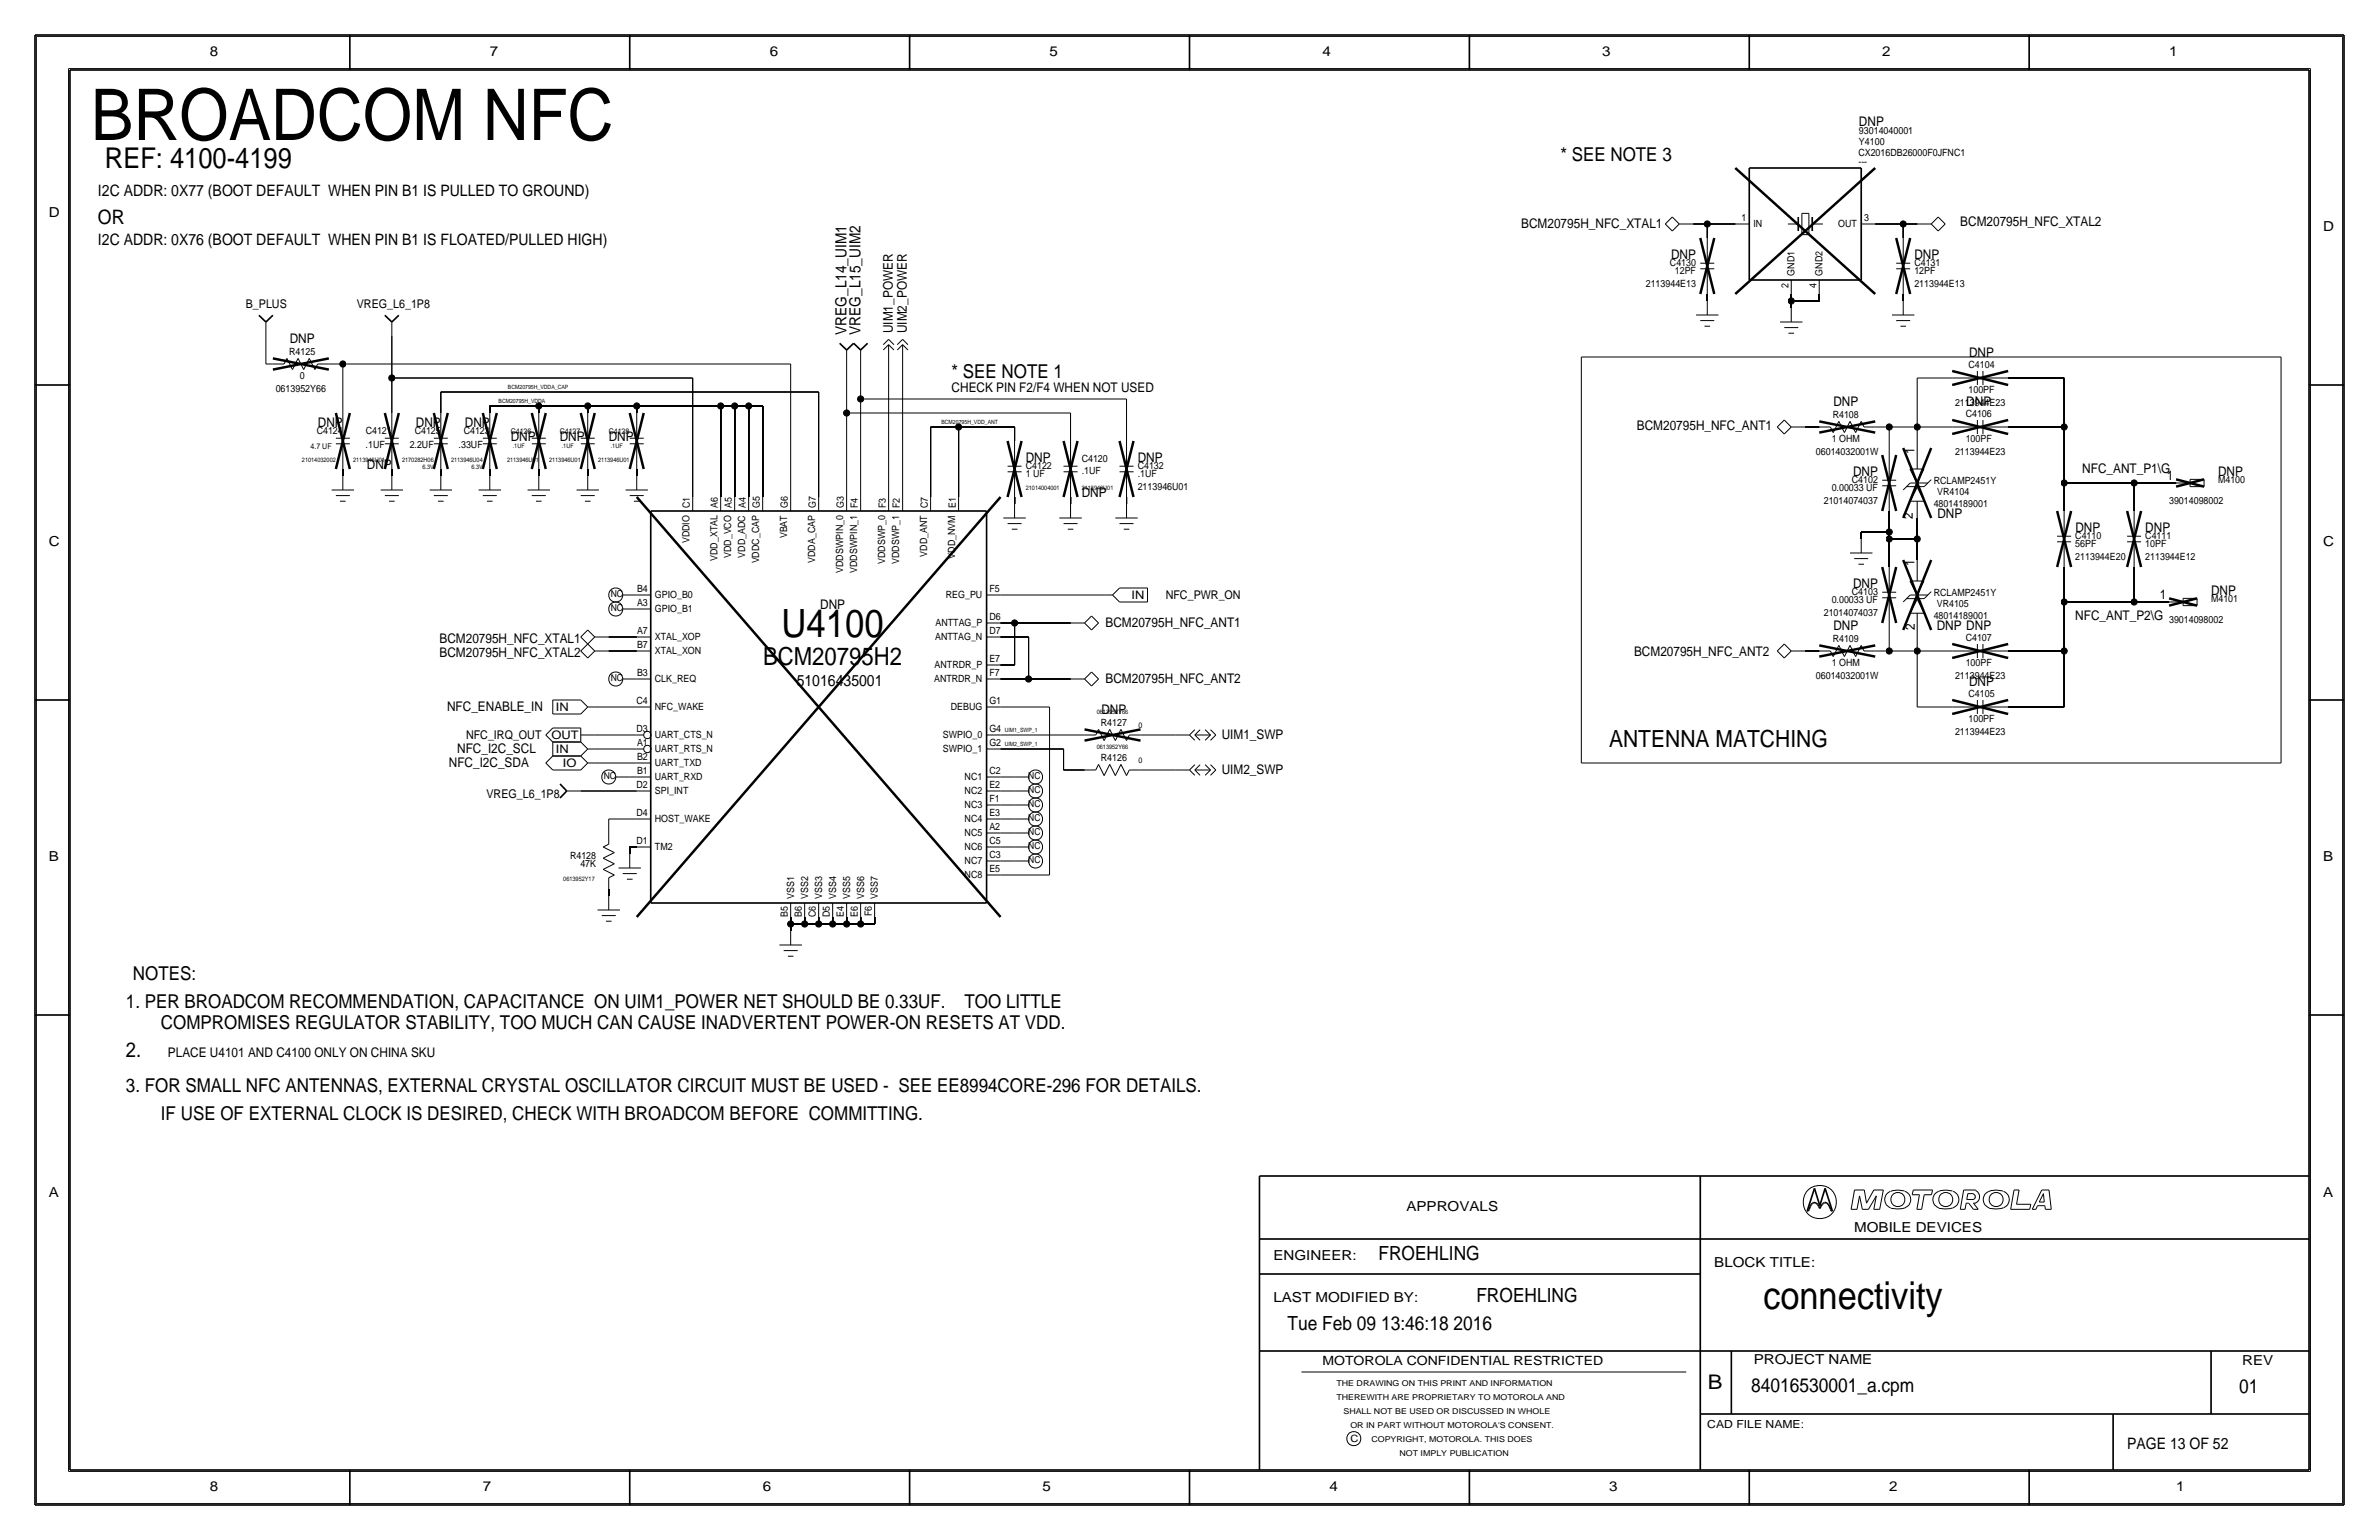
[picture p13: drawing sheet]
<svg xmlns="http://www.w3.org/2000/svg" width="432mm" height="279mm" viewBox="0 0 432 279" stroke-linecap="round" stroke-linejoin="round" font-family="sans-serif">
<defs><g id="words">
<text font-size="12.9" x="16.5" y="25.4">BROADCOM NFC</text>
<text font-size="7.1" x="141.8" y="115.6">U4100</text>
<text font-size="7" x="320" y="237.5">connectivity</text>
<text font-size="5.2" x="19" y="30.5">REF: 4100-4199</text>
<text font-size="4.5" x="138.5" y="120.7">BCM20795H2</text>
<text font-size="4.3" x="292" y="135.6">ANTENNA MATCHING</text>
<text font-size="3.8" x="22.9" y="191.8">2.</text>
<text font-size="3.7" x="310" y="252.1">B</text>
<text font-size="3.6" x="17.8" y="40.6">OR</text>
<g font-size="3.5">
<text x="283.2" y="29.2">* SEE NOTE 3</text>
<text x="172.7" y="68.6">* SEE NOTE 1</text>
<text x="24.1" y="177.8">NOTES:</text>
<text x="22.9" y="182.9">1. PER BROADCOM RECOMMENDATION, CAPACITANCE ON UIM1_POWER NET SHOULD BE 0.33UF.</text>
<text x="175.1" y="182.9">TOO LITTLE</text>
<text x="29.2" y="186.7">COMPROMISES REGULATOR STABILITY, TOO MUCH CAN CAUSE INADVERTENT POWER-ON RESETS AT VDD.</text>
<text x="22.9" y="198.1">3. FOR SMALL NFC ANTENNAS, EXTERNAL CRYSTAL OSCILLATOR CIRCUIT MUST BE USED - SEE EE8994CORE-296 FOR DETAILS.</text>
<text x="29.2" y="203.2">IF USE OF EXTERNAL CLOCK IS DESIRED, CHECK WITH BROADCOM BEFORE COMMITTING.</text>
<text x="250.2" y="228.6">FROEHLING</text>
<text x="268" y="236.2">FROEHLING</text>
<text x="233.7" y="241.3">Tue Feb 09 13:46:18 2016</text>
<text x="317.9" y="252.6">84016530001_a.cpm</text>
<text x="406.4" y="252.7">01</text>
</g>
<g font-size="2.9">
<text x="17.8" y="35.6">I2C ADDR: 0X77 (BOOT DEFAULT WHEN PIN B1 IS PULLED TO GROUND)</text>
<text x="17.8" y="44.4">I2C ADDR: 0X76 (BOOT DEFAULT WHEN PIN B1 IS FLOATED/PULLED HIGH)</text>
<text x="144.6" y="124.5">51016435001</text>
<text x="386.1" y="262.9">PAGE 13 OF 52</text>
</g>
<g font-size="2.8">
<text x="153.7" y="60.7" transform="rotate(-90 153.7 60.7)">VREG_L14_UIM1</text>
<text x="156.2" y="60.7" transform="rotate(-90 156.2 60.7)">VREG_L15_UIM2</text>
</g>
<g font-size="2.5">
<text x="38.1" y="10.2">8</text>
<text x="88.9" y="10.2">7</text>
<text x="139.7" y="10.2">6</text>
<text x="190.5" y="10.2">5</text>
<text x="240" y="10.2">4</text>
<text x="290.8" y="10.2">3</text>
<text x="341.6" y="10.2">2</text>
<text x="393.7" y="10.2">1</text>
<text x="8.9" y="39.4">D</text>
<text x="421.6" y="41.9">D</text>
<text x="8.9" y="99.1">C</text>
<text x="421.6" y="99.1">C</text>
<text x="8.9" y="156.2">B</text>
<text x="421.6" y="156.2">B</text>
<text x="8.9" y="217.2">A</text>
<text x="255.3" y="219.7">APPROVALS</text>
<text x="421.6" y="217.2">A</text>
<text x="336.5" y="223.5">MOBILE DEVICES</text>
<text x="231.1" y="228.6">ENGINEER:</text>
<text x="311.1" y="229.9">BLOCK TITLE:</text>
<text x="231.1" y="236.2">LAST MODIFIED BY:</text>
<text x="318.3" y="247.5">PROJECT NAME</text>
<text x="407" y="247.6">REV</text>
<text x="38.1" y="270.5">8</text>
<text x="87.6" y="270.5">7</text>
<text x="138.4" y="270.5">6</text>
<text x="189.2" y="270.5">5</text>
<text x="241.3" y="270.5">4</text>
<text x="292.1" y="270.5">3</text>
<text x="342.9" y="270.5">2</text>
<text x="395" y="270.5">1</text>
</g>
<g font-size="2.4">
<text x="337.4" y="22.9">DNP</text>
<text x="276.1" y="41.4">BCM20795H_NFC_XTAL1</text>
<text x="355.8" y="40.9">BCM20795H_NFC_XTAL2</text>
<text x="303.3" y="47">DNP</text>
<text x="347.5" y="47">DNP</text>
<text x="52.6" y="62.2">DNP</text>
<text x="162.1" y="60.5" transform="rotate(-90 162.1 60.5)">UIM1_POWER</text>
<text x="164.6" y="60.5" transform="rotate(-90 164.6 60.5)">UIM2_POWER</text>
<text x="357.4" y="64.8">DNP</text>
<text x="172.7" y="71.1">CHECK PIN F2/F4 WHEN NOT USED</text>
<text x="57.7" y="77.5">DNP</text>
<text x="75.5" y="77.5">DNP</text>
<text x="84.4" y="77.5">DNP</text>
<text x="332.8" y="73.7">DNP</text>
<text x="356.9" y="73.7">DNP</text>
<text x="92.7" y="80">DNP</text>
<text x="101.6" y="80">DNP</text>
<text x="110.5" y="80">DNP</text>
<text x="186.2" y="83.8">DNP</text>
<text x="206.5" y="83.8">DNP</text>
<text x="297.1" y="78">BCM20795H_NFC_ANT1</text>
<text x="347.5" y="82.4" transform="rotate(-90 347.5 82.4)">1</text>
<text x="66.6" y="85.1">DNP</text>
<text x="336.3" y="86.4">DNP</text>
<text x="378" y="85.9">NFC_ANT_P1\G</text>
<text x="393.3" y="87.1">1</text>
<text x="402.6" y="86.4">DNP</text>
<text x="196.3" y="90.2">DNP</text>
<text x="347.2" y="94.1" transform="rotate(-90 347.2 94.1)">2</text>
<text x="351.6" y="94">DNP</text>
<text x="376.7" y="96.5">DNP</text>
<text x="389.4" y="96.5">DNP</text>
<text x="336.3" y="106.7">DNP</text>
<text x="347.5" y="102.7" transform="rotate(-90 347.5 102.7)">1</text>
<text x="401.3" y="108">DNP</text>
<text x="148.9" y="110.5">DNP</text>
<text x="200.7" y="113.8">BCM20795H_NFC_ANT1</text>
<text x="376.7" y="112.5">NFC_ANT_P2\G</text>
<text x="392" y="108.7">1</text>
<text x="79.8" y="116.6">BCM20795H_NFC_XTAL1</text>
<text x="79.8" y="119.2">BCM20795H_NFC_XTAL2</text>
<text x="296.6" y="119.1">BCM20795H_NFC_ANT2</text>
<text x="332.8" y="114.3">DNP</text>
<text x="347.5" y="114.3" transform="rotate(-90 347.5 114.3)">2</text>
<text x="351.5" y="114.3">DNP DNP</text>
<text x="200.7" y="123.9">BCM20795H_NFC_ANT2</text>
<text x="357.4" y="124.5">DNP</text>
<text x="81.1" y="129">NFC_ENABLE_IN</text>
<text x="199.9" y="129.5">DNP</text>
<text x="83" y="136.7">NFC_I2C_SCL</text>
<text x="221.7" y="134.1">UIM1_SWP</text>
<text x="81.5" y="139.2">NFC_I2C_SDA</text>
<text x="221.7" y="140.5">UIM2_SWP</text>
<text x="30.5" y="191.8">PLACE U4101 AND C4100 ONLY ON CHINA SKU</text>
</g>
<text font-size="2.3" x="240" y="247.6">MOTOROLA CONFIDENTIAL RESTRICTED</text>
<g font-size="2.2">
<text x="44.6" y="55.9">B_PLUS</text>
<text x="64.8" y="55.9">VREG_L6_1P8</text>
<text x="211.6" y="108.7">NFC_PWR_ON</text>
<text x="84.6" y="134.1">NFC_IRQ_OUT</text>
<text x="88.3" y="144.8">VREG_L6_1P8</text>
</g>
<g font-size="2.1">
<text x="205.4" y="108.7">IN</text>
<text x="100.9" y="129">IN</text>
<text x="100.1" y="134.2">OUT</text>
<text x="100.9" y="136.6">IN</text>
<text x="102.2" y="139.1">IO</text>
</g>
<text font-size="2" x="309.9" y="259.1">CAD FILE NAME:</text>
<g font-size="1.8">
<text x="337.3" y="30">---</text>
<text x="337.3" y="28.2">CX2016DB26000F0JFNC1</text>
<text x="337.4" y="26.3">Y4100</text>
<text x="337.4" y="24.3">93014040001</text>
<text x="316.1" y="40.1">1</text>
<text x="318.3" y="41.3">IN</text>
<text x="333.7" y="41.3">OUT</text>
<text x="338.3" y="40.1">3</text>
<text x="298.7" y="52.1">2113944E13</text>
<text x="303.1" y="48.3">C4130</text>
<text x="304" y="49.8">12PF</text>
<text x="324.6" y="52.2" transform="rotate(-90 324.6 52.2)">2</text>
<text x="325.7" y="50" transform="rotate(-90 325.7 50)">GND1</text>
<text x="329.7" y="52.2" transform="rotate(-90 329.7 52.2)">4</text>
<text x="330.8" y="50" transform="rotate(-90 330.8 50)">GND2</text>
<text x="347.5" y="48.3">C4131</text>
<text x="347.5" y="49.8">12PF</text>
<text x="347.5" y="52.1">2113944E13</text>
<text x="52.5" y="64.4">R4125</text>
<text x="50" y="71.1">0613952Y66</text>
<text x="54.4" y="68.7">0</text>
<text x="357.3" y="66.8">C4104</text>
<text x="357.3" y="71.4">100PF</text>
<text x="332.7" y="75.8">R4108</text>
<text x="354.8" y="73.7">2113944E23</text>
<text x="356.8" y="75.7">C4106</text>
<text x="57.5" y="78.7">C4124</text>
<text x="66.4" y="81.3">.1UF</text>
<text x="66.4" y="78.7">C4121</text>
<text x="74.4" y="81.3">2.2UF</text>
<text x="75.3" y="78.7">C4125</text>
<text x="83.2" y="81.3">.33UF</text>
<text x="84.2" y="78.7">C4123</text>
<text x="196.3" y="83.8">C4120</text>
<text x="329.6" y="82.5">06014032001W</text>
<text x="332.5" y="80.1">1 OHM</text>
<text x="354.8" y="82.5">2113944E23</text>
<text x="356.8" y="80.3">100PF</text>
<text x="186.2" y="85.1">C4122</text>
<text x="186.2" y="86.6">1 UF</text>
<text x="196.3" y="86.1">.1UF</text>
<text x="206.5" y="85.1">C4132</text>
<text x="206.5" y="88.9">2113946U01</text>
<text x="206.5" y="86.6">.1UF</text>
<text x="332.5" y="89.2">0.00033 UF</text>
<text x="336.1" y="87.6">C4102</text>
<text x="351" y="87.9">RCLAMP2451Y</text>
<text x="351.6" y="89.8">VR4104</text>
<text x="402.6" y="87.6">M4100</text>
<text x="125.2" y="92.2" transform="rotate(-90 125.2 92.2)">C1</text>
<text x="130.3" y="92.2" transform="rotate(-90 130.3 92.2)">A6</text>
<text x="132.8" y="92.2" transform="rotate(-90 132.8 92.2)">A5</text>
<text x="135.4" y="92.2" transform="rotate(-90 135.4 92.2)">A4</text>
<text x="137.9" y="92.2" transform="rotate(-90 137.9 92.2)">G5</text>
<text x="143" y="92.2" transform="rotate(-90 143 92.2)">G6</text>
<text x="148.1" y="92.2" transform="rotate(-90 148.1 92.2)">G7</text>
<text x="153.2" y="92.2" transform="rotate(-90 153.2 92.2)">G3</text>
<text x="155.7" y="92.2" transform="rotate(-90 155.7 92.2)">F4</text>
<text x="160.8" y="92.2" transform="rotate(-90 160.8 92.2)">F3</text>
<text x="163.3" y="92.2" transform="rotate(-90 163.3 92.2)">F2</text>
<text x="168.4" y="92.2" transform="rotate(-90 168.4 92.2)">C7</text>
<text x="173.5" y="92.2" transform="rotate(-90 173.5 92.2)">E1</text>
<text x="331" y="91.4">21014074037</text>
<text x="351" y="91.9">48014189001</text>
<text x="393.7" y="91.4">39014098002</text>
<text x="125.1" y="98.6" transform="rotate(-90 125.1 98.6)">VDDIO</text>
<text x="130.2" y="101.8" transform="rotate(-90 130.2 101.8)">VDD_XTAL</text>
<text x="132.7" y="101.3" transform="rotate(-90 132.7 101.3)">VDD_VCO</text>
<text x="135.3" y="101.2" transform="rotate(-90 135.3 101.2)">VDD_ADC</text>
<text x="142.9" y="97.7" transform="rotate(-90 142.9 97.7)">VBAT</text>
<text x="168.3" y="101" transform="rotate(-90 168.3 101)">VDD_ANT</text>
<text x="173.4" y="101.3" transform="rotate(-90 173.4 101.3)">VDD_NVM</text>
<text x="376.7" y="97.8">C4110</text>
<text x="376.7" y="99.3">56PF</text>
<text x="376.7" y="101.6">2113944E20</text>
<text x="389.4" y="97.8">C4111</text>
<text x="389.4" y="99.3">10PF</text>
<text x="389.4" y="101.6">2113944E12</text>
<text x="115.6" y="107.4">B4</text>
<text x="137.8" y="102.2" transform="rotate(-90 137.8 102.2)">VDDC_CAP</text>
<text x="148" y="102.1" transform="rotate(-90 148 102.1)">VDDA_CAP</text>
<text x="153.1" y="103.9" transform="rotate(-90 153.1 103.9)">VDDSWPIN_0</text>
<text x="155.6" y="103.9" transform="rotate(-90 155.6 103.9)">VDDSWPIN_1</text>
<text x="160.7" y="102.3" transform="rotate(-90 160.7 102.3)">VDDSWP_0</text>
<text x="163.2" y="102.3" transform="rotate(-90 163.2 102.3)">VDDSWP_1</text>
<text x="179.6" y="107.4">F5</text>
<text x="336.1" y="107.9">C4103</text>
<text x="115.6" y="110">A3</text>
<text x="118.9" y="108.6">GPIO_B0</text>
<text x="118.9" y="111.1">GPIO_B1</text>
<text x="169.8" y="113.6">ANTTAG_P</text>
<text x="171.7" y="108.6">REG_PU</text>
<text x="179.6" y="112.5">D6</text>
<text x="331" y="111.8">21014074037</text>
<text x="332.5" y="109.5">0.00033 UF</text>
<text x="351" y="108.2">RCLAMP2451Y</text>
<text x="351" y="112.2">48014189001</text>
<text x="351.5" y="110.2">VR4105</text>
<text x="393.7" y="113">39014098002</text>
<text x="401.3" y="109.2">M4101</text>
<text x="115.6" y="115.1">A7</text>
<text x="115.6" y="117.6">B7</text>
<text x="118.9" y="116.2">XTAL_XOP</text>
<text x="118.9" y="118.7">XTAL_XON</text>
<text x="169.7" y="116.2">ANTTAG_N</text>
<text x="179.6" y="115.1">D7</text>
<text x="332.7" y="116.5">R4109</text>
<text x="356.8" y="116.3">C4107</text>
<text x="115.6" y="122.7">B3</text>
<text x="118.9" y="123.8">CLK_REQ</text>
<text x="169.5" y="123.8">ANTRDR_N</text>
<text x="169.6" y="121.3">ANTRDR_P</text>
<text x="179.6" y="120.1">E7</text>
<text x="179.6" y="122.7">F7</text>
<text x="329.6" y="123.2">06014032001W</text>
<text x="332.5" y="120.8">1 OHM</text>
<text x="354.8" y="123.2">2113944E23</text>
<text x="356.8" y="120.9">100PF</text>
<text x="115.5" y="127.8">C4</text>
<text x="118.9" y="128.9">NFC_WAKE</text>
<text x="172.6" y="128.9">DEBUG</text>
<text x="179.6" y="127.8">G1</text>
<text x="199.8" y="131.7">R4127</text>
<text x="357.3" y="126.5">C4105</text>
<text x="357.3" y="131.1">100PF</text>
<text x="115.5" y="132.8">D3</text>
<text x="115.6" y="137.9">B2</text>
<text x="115.6" y="135.4">A1</text>
<text x="118.9" y="136.5">UART_RTS_N</text>
<text x="118.9" y="134">UART_CTS_N</text>
<text x="171.2" y="134">SWPIO_0</text>
<text x="171.2" y="136.5">SWPIO_1</text>
<text x="179.6" y="135.4">G2</text>
<text x="179.6" y="132.8">G4</text>
<text x="354.8" y="133.4">2113944E23</text>
<text x="115.5" y="143">D2</text>
<text x="115.6" y="140.5">B1</text>
<text x="118.9" y="139">UART_TXD</text>
<text x="118.9" y="141.6">UART_RXD</text>
<text x="175.1" y="141.6">NC1</text>
<text x="179.6" y="143">E2</text>
<text x="179.6" y="140.5">C2</text>
<text x="199.8" y="138.1">R4126</text>
<text x="115.5" y="148.1">D4</text>
<text x="118.9" y="144.1">SPI_INT</text>
<text x="118.9" y="149.2">HOST_WAKE</text>
<text x="175.1" y="144.1">NC2</text>
<text x="175.1" y="146.7">NC3</text>
<text x="175.1" y="149.2">NC4</text>
<text x="179.6" y="148.1">E3</text>
<text x="179.6" y="145.5">F1</text>
<text x="103.5" y="155.9">R4128</text>
<text x="115.5" y="153.2">D1</text>
<text x="118.9" y="154.3">TM2</text>
<text x="175.1" y="151.7">NC5</text>
<text x="175.1" y="154.3">NC6</text>
<text x="179.6" y="155.7">C3</text>
<text x="179.6" y="153.2">C5</text>
<text x="179.6" y="150.6">A2</text>
<text x="105.3" y="157.3">47K</text>
<text x="175.1" y="159.4">NC8</text>
<text x="175.1" y="156.8">NC7</text>
<text x="179.6" y="158.2">E5</text>
<text x="143" y="166.3" transform="rotate(-90 143 166.3)">B5</text>
<text x="144.1" y="163.1" transform="rotate(-90 144.1 163.1)">VSS1</text>
<text x="145.5" y="166.3" transform="rotate(-90 145.5 166.3)">B6</text>
<text x="146.7" y="163.1" transform="rotate(-90 146.7 163.1)">VSS2</text>
<text x="148.1" y="166.4" transform="rotate(-90 148.1 166.4)">C6</text>
<text x="149.2" y="163.1" transform="rotate(-90 149.2 163.1)">VSS3</text>
<text x="150.6" y="166.4" transform="rotate(-90 150.6 166.4)">D5</text>
<text x="151.7" y="163.1" transform="rotate(-90 151.7 163.1)">VSS4</text>
<text x="153.2" y="166.3" transform="rotate(-90 153.2 166.3)">E4</text>
<text x="154.3" y="163.1" transform="rotate(-90 154.3 163.1)">VSS5</text>
<text x="155.7" y="166.3" transform="rotate(-90 155.7 166.3)">E6</text>
<text x="156.8" y="163.1" transform="rotate(-90 156.8 163.1)">VSS6</text>
<text x="158.2" y="166.2" transform="rotate(-90 158.2 166.2)">F6</text>
<text x="159.4" y="163.1" transform="rotate(-90 159.4 163.1)">VSS7</text>
<text x="245.1" y="261.6">C</text>
</g>
<g font-size="1.7">
<text x="110.8" y="108.4">NC</text>
<text x="110.8" y="110.9">NC</text>
<text x="110.8" y="123.6">NC</text>
<text x="109.6" y="141.4">NC</text>
<text x="186.6" y="141.4">NC</text>
<text x="186.6" y="143.9">NC</text>
<text x="186.6" y="146.5">NC</text>
<text x="186.6" y="149">NC</text>
<text x="186.6" y="151.5">NC</text>
<text x="186.6" y="154.1">NC</text>
<text x="186.6" y="156.6">NC</text>
</g>
<g font-size="1.5">
<text x="242.6" y="251.5">THE DRAWING ON THIS PRINT AND INFORMATION</text>
<text x="242.6" y="254">THEREWITH ARE PROPRIETARY TO MOTOROLA AND</text>
<text x="243.8" y="256.5">SHALL NOT BE USED OR DISCUSSED IN WHOLE</text>
<text x="245.1" y="259.1">OR IN PART WITHOUT MOTOROLA'S CONSENT.</text>
<text x="248.9" y="261.6">COPYRIGHT, MOTOROLA. THIS DOES</text>
<text x="254" y="264.2">NOT IMPLY PUBLICATION</text>
</g>
<g font-size="1.4">
<text x="56.4" y="81.5">4.7 UF</text>
<text x="92.7" y="78.7">C4126</text>
<text x="101.6" y="78.7">C4127</text>
<text x="110.5" y="78.7">C4128</text>
<text x="206.7" y="132.1">0</text>
<text x="206.7" y="138.4">0</text>
</g>
<g font-size="1.1">
<text x="92.2" y="70.6">BCM20795H_VDDA_CAP</text>
<text x="90.5" y="73.2">BCM20795H_VDDA</text>
<text x="170.9" y="77">BCM20795H_VDD_ANT</text>
<text x="54.8" y="83.8">21014032002</text>
<text x="64.1" y="83.8">2113946U01</text>
<text x="73" y="83.8">2170282H06</text>
<text x="81.9" y="83.8">2113946U04</text>
<text x="92" y="83.8">2113946U01</text>
<text x="93.1" y="81.3">.1UF</text>
<text x="99.7" y="83.8">2113946U01</text>
<text x="102" y="81.3">.1UF</text>
<text x="108.5" y="83.8">2113946U01</text>
<text x="110.9" y="81.3">.1UF</text>
<text x="76.7" y="85.1">6.3V</text>
<text x="85.6" y="85.1">6.3V</text>
<text x="186.2" y="88.9">21014004001</text>
<text x="196.3" y="88.8">2113946U01</text>
<text x="199.1" y="129.5">0613952Y66</text>
<text x="182.4" y="132.8">UIM1_SWP_1</text>
<text x="182.4" y="135.4">UIM2_SWP_1</text>
<text x="199.1" y="135.9">0613952Y66</text>
<text x="102.2" y="159.9">0613952Y17</text>
</g>
</g></defs>
<!-- layer: Nets -->
<g fill="none" stroke="#000" stroke-width=".18">
<path d="M307.3 40.6h2.6zM309.9 40.6h5.1zM309.9 53.3v1.3zM309.9 40.6v2.6zM325.1 53.3v1.3zM325.1 54.6v1.3zM325.1 54.6h5.1zM330.2 53.3v1.3zM340.4 40.6h5zM345.4 53.3v1.3zM345.4 40.6v2.6zM345.4 40.6h2.6z"/>
<path d="M48.3 61v5zM48.3 66h1.2zM59.7 66h2.5zM62.2 66v8.9zM62.2 66h81.3zM71.1 68.6h54.6zM71.1 68.6v6.3zM71.1 61v7.6zM80 71.1h68.6zM80 71.1v3.8zM88.9 73.7v1.2zM88.9 73.7h8.9z"/>
<path d="M97.8 73.7v1.2zM97.8 73.7h8.9zM106.7 73.7v1.2zM106.7 73.7h8.9zM115.6 73.7v1.2zM115.6 73.7h15.2zM125.7 68.6v21.6zM130.8 73.7v16.5zM130.8 73.7h2.6zM133.3 73.7v16.5zM133.3 73.7h2.6zM135.9 73.7v16.5z"/>
<path d="M135.9 73.7h2.5zM138.4 73.7v16.5zM143.5 66v24.2zM148.6 71.1v19.1zM153.7 74.9v15.3zM153.7 66v8.9zM153.7 74.9h40.6zM156.2 72.4v17.8zM156.2 66v6.4zM156.2 72.4h48.3zM161.3 64.8v25.4zM163.8 64.8v25.4z"/>
<path d="M168.9 77.5v12.7zM168.9 77.5h5.1zM174 77.5v12.7zM174 77.5h10.1zM184.1 77.5v2.5zM194.3 74.9v5.1zM204.5 72.4v7.6zM287 64.8v73.6zM287 64.8h127zM327.7 77.5h2.5zM340.4 77.5h2.5zM342.9 77.5v5z"/>
<path d="M342.9 77.5h5.1zM348 68.6h6.3zM348 77.5v3.8zM348 77.5h6.3zM348 68.6v8.9zM364.5 68.6h10.1zM364.5 77.5h10.1zM374.6 68.6v8.9zM374.6 77.5v10.1zM414 64.8v73.6zM62.2 85.1v1.3zM71.1 85.1v1.3z"/>
<path d="M80 85.1v1.3zM88.9 85.1v1.3zM97.8 85.1v1.3zM106.7 85.1v1.3zM115.6 85.1v1.3zM184.1 90.2v1.2zM194.3 90.2v1.2zM204.5 90.2v1.2zM337.8 96.5v1.3zM337.8 96.5h5.1zM342.9 92.7v3.8zM342.9 97.8v5.1z"/>
<path d="M342.9 96.5v1.3zM342.9 97.8h5.1zM348 97.8v3.8zM348 94v3.8zM374.6 87.6v5.1zM374.6 87.6h12.7zM387.3 87.6v5.1zM387.3 87.6h7.7zM110.5 118.1h5.1zM110.5 115.6h5.1zM181.6 107.9h19.1zM181.6 113h2.5z"/>
<path d="M181.6 115.6h5.1zM184.1 113h10.2zM184.1 113v7.6zM186.7 115.6v7.6zM327.7 118.1h2.5zM340.4 118.1h2.5zM342.9 113v5.1zM342.9 118.1h5.1zM348 118.1v10.2zM348 114.3v3.8zM348 118.1h6.3zM364.5 118.1h10.1z"/>
<path d="M374.6 118.1v10.2zM374.6 109.2v8.9zM374.6 102.9v6.3zM374.6 109.2h12.7zM387.3 102.9v6.3zM387.3 109.2h6.4zM107.9 133.3h7.7zM107.9 135.9h7.7zM107.9 138.4h7.7zM107.9 128.3h7.7zM181.6 120.7h2.5zM181.6 123.2h5.1z"/>
<path d="M181.6 133.3h15.2zM181.6 128.3h8.9zM181.6 135.9h11.4zM186.7 123.2h7.6zM190.5 128.3v30.5zM193 139.7h3.9zM193 135.9v3.8zM207 139.7h6.4zM207 133.3h6.4zM287 138.4h127zM348 128.3h6.3zM364.5 128.3h10.1z"/>
<path d="M105.4 143.5h10.2zM110.5 148.6v2.5zM110.5 148.6h5.1zM114.3 153.7v1.2zM114.3 153.7h1.3zM114.3 141h1.3zM181.6 153.7h2.5zM181.6 148.6h2.5zM181.6 156.2h2.5zM181.6 143.5h2.5zM181.6 146h2.5zM181.6 151.1h2.5z"/>
<path d="M181.6 141h2.5zM181.6 158.8h8.9zM110.5 161.3v1.3zM143.5 167.6v1.3zM143.5 166.4v1.2zM143.5 167.6h2.6zM146 166.4v1.2zM146 167.6h2.6zM148.6 166.4v1.2zM148.6 167.6h2.5zM151.1 166.4v1.2zM151.1 167.6h2.6z"/>
<path d="M153.7 166.4v1.2zM153.7 167.6h2.5zM156.2 166.4v1.2zM156.2 167.6h2.6zM158.7 166.4v1.2z"/>
</g>
<g fill="#000" stroke="#000" stroke-width=".18">
<circle cx="309.9" cy="40.6" r=".56"/>
<circle cx="325.1" cy="54.6" r=".56"/>
<circle cx="345.4" cy="40.6" r=".56"/>
<circle cx="62.2" cy="66" r=".56"/>
<circle cx="71.1" cy="68.6" r=".56"/>
<circle cx="97.8" cy="73.7" r=".56"/>
<circle cx="106.7" cy="73.7" r=".56"/>
<circle cx="115.6" cy="73.7" r=".56"/>
<circle cx="130.8" cy="73.7" r=".56"/>
<circle cx="133.3" cy="73.7" r=".56"/>
<circle cx="135.9" cy="73.7" r=".56"/>
<circle cx="153.7" cy="74.9" r=".56"/>
<circle cx="156.2" cy="72.4" r=".56"/>
<circle cx="174" cy="77.5" r=".56"/>
<circle cx="342.9" cy="77.5" r=".56"/>
<circle cx="348" cy="77.5" r=".56"/>
<circle cx="374.7" cy="77.5" r=".56"/>
<circle cx="342.9" cy="97.8" r=".56"/>
<circle cx="342.9" cy="96.5" r=".56"/>
<circle cx="348" cy="97.8" r=".56"/>
<circle cx="374.7" cy="87.6" r=".56"/>
<circle cx="387.4" cy="87.6" r=".56"/>
<circle cx="184.1" cy="113" r=".56"/>
<circle cx="342.9" cy="118.1" r=".56"/>
<circle cx="348" cy="118.1" r=".56"/>
<circle cx="374.7" cy="118.1" r=".56"/>
<circle cx="374.7" cy="109.2" r=".56"/>
<circle cx="387.4" cy="109.2" r=".56"/>
<circle cx="186.7" cy="123.2" r=".56"/>
<circle cx="143.5" cy="167.6" r=".56"/>
<circle cx="146" cy="167.6" r=".56"/>
<circle cx="148.6" cy="167.6" r=".56"/>
<circle cx="151.1" cy="167.6" r=".56"/>
<circle cx="153.7" cy="167.6" r=".56"/>
<circle cx="156.2" cy="167.6" r=".56"/>
</g>
<!-- layer: Components -->
<g fill="none" stroke="#000" stroke-width=".18">
<path d="M303.5 39.4l1.3 1.2zM303.5 39.4l-1.2 1.2zM327.1 38.7h1.2zM327.1 38.7v3.9zM328.3 38.7v3.9zM351.8 39.4l1.3 1.2zM48.3 58.4v2.6zM71.1 58.4v2.6zM302.3 40.6l1.2 1.3zM304.8 40.6l-1.3 1.3zM304.8 40.6h2.5zM307.8 57.2h4.1z"/>
<path d="M308.6 47.8h2.5zM308.6 48.8h2.5zM308.6 58.2h2.5zM309.4 59.2h1zM309.9 48.8v4.5zM309.9 43.2v4.6zM309.9 54.6v2.6zM315 40.6h2.5zM323.1 58.4h4.1zM323.9 59.4h2.5zM324.5 40.6h1.9zM325.1 50.8v2.5z"/>
<path d="M325.1 55.9v2.5zM327.1 42.6h1.2zM328.9 40.6h2zM330.2 50.8v2.5zM337.8 40.6h2.6zM343.4 57.2h4.1zM344.2 48.8h2.5zM344.2 47.8h2.5zM344.2 58.2h2.5zM344.9 59.2h1zM345.4 48.8v4.5zM345.4 43.2v4.6z"/>
<path d="M345.4 54.6v2.6zM348 40.6h2.5zM350.5 40.6l1.3 1.3zM350.5 40.6l1.3-1.2zM353.1 40.6l-1.3 1.3zM49.5 66h2.1zM52.1 65l1 2.1zM52.1 65l-.5 1zM54.1 65l-1 2.1zM54.1 65l1 2.1zM56.1 65l1 2.1zM56.1 65l-1 2.1z"/>
<path d="M57.7 66l-.6 1.1zM57.7 66h2zM61 79.5h2.5zM62.2 74.9v4.6zM69.8 79.5h2.6zM71.1 74.9v4.6zM78.7 79.5h2.6zM80 74.9v4.6zM87.6 79.5h2.6zM88.9 74.9v4.6zM96.5 79.5h2.6zM97.8 74.9v4.6z"/>
<path d="M105.4 79.5h2.6zM106.7 74.9v4.6zM114.3 79.5h2.5zM115.6 74.9v4.6zM153.7 63.5v2.5zM156.2 63.5v2.5zM161.3 61.6l-1 .9zM161.3 62.5v2.3zM161.3 62.5l-1 1zM161.3 61.6l1 .9zM161.3 62.5l1 1zM163.8 61.6l-.9 .9z"/>
<path d="M163.8 62.5v2.3zM163.8 62.5l-.9 1zM163.8 61.6l1 .9zM163.8 62.5l1 1zM322.6 77.5l1.3 1.2zM323.8 76.2l1.3 1.3zM323.8 76.2l-1.2 1.3zM324.6 60.5h1zM325.1 77.5l-1.3 1.2zM325.1 77.5h2.6zM330.2 77.5h2zM332.2 77.5l.5 1z"/>
<path d="M333.8 76.5l-1.1 2zM333.8 76.5l1 2zM335.8 76.5l1 2zM335.8 76.5l-1 2zM337.8 76.5l-1 2zM337.8 76.5l.5 1zM338.3 77.5h2.1zM354.3 77.5h4.6zM354.3 68.6h4.6zM358.9 67.3v2.5zM358.9 76.2v2.5zM359.9 77.5h4.6z"/>
<path d="M359.9 68.6h4.6zM359.9 67.3v2.5zM359.9 76.2v2.5zM60.2 88.9h4.1zM61 89.9h2.5zM61 80.5h2.5zM61.7 90.9h1zM62.2 86.4v2.5zM62.2 80.5v4.6zM69.1 88.9h4.1zM69.8 89.9h2.6zM69.8 80.5h2.6z"/>
<path d="M70.6 90.9h1zM71.1 86.4v2.5zM71.1 80.5v4.6zM78 88.9h4zM78.7 89.9h2.6zM78.7 80.5h2.6zM79.5 90.9h1zM80 86.4v2.5zM80 80.5v4.6zM86.9 88.9h4zM87.6 80.5h2.6zM87.6 89.9h2.6z"/>
<path d="M88.4 90.9h1zM88.9 80.5v4.6zM88.9 86.4v2.5zM95.8 88.9h4zM96.5 89.9h2.6zM96.5 80.5h2.6zM97.3 90.9h1zM97.8 86.4v2.5zM97.8 80.5v4.6zM104.6 88.9h4.1zM105.4 89.9h2.5zM105.4 80.5h2.5z"/>
<path d="M106.2 90.9h1zM106.7 86.4v2.5zM106.7 80.5v4.6zM113.5 88.9h4.1zM114.3 89.9h2.5zM114.3 80.5h2.5zM115.1 90.9h1zM115.6 86.4v2.5zM115.6 80.5v4.6zM125.7 90.2v2.5zM130.8 90.2v2.5zM133.3 90.2v2.5z"/>
<path d="M135.9 90.2v2.5zM138.4 90.2v2.5zM143.5 90.2v2.5zM148.6 90.2v2.5zM153.7 90.2v2.5zM156.2 90.2v2.5zM161.3 90.2v2.5zM163.8 90.2v2.5zM168.9 90.2v2.5zM174 90.2v2.5zM182.1 94h4.1zM182.9 95h2.5z"/>
<path d="M182.9 84.6h2.5zM182.9 85.6h2.5zM183.6 96h1.1zM184.1 91.4v2.6zM184.1 85.6v4.6zM184.1 80v4.6zM192.3 94h4zM193 84.6h2.6zM193 85.6h2.6zM193 95h2.6zM193.8 96h1zM194.3 80v4.6z"/>
<path d="M194.3 85.6v4.6zM194.3 91.4v2.6zM202.4 94h4.1zM203.2 85.6h2.5zM203.2 95h2.5zM203.2 84.6h2.5zM204 96h1zM204.5 91.4v2.6zM204.5 85.6v4.6zM204.5 80v4.6zM337.8 97.8v2.5zM341.6 88.1h2.6z"/>
<path d="M341.6 87.1h2.6zM342.9 88.1v4.6zM342.9 82.6v4.5zM346 88.3h3.2zM346.7 85.1l1.2 2.5zM346.7 85.1h2.5zM346.7 90.9h2.5zM346.7 87.6l-1.3 1.3zM346.7 87.6h3.2zM348 88.4l-1.3 2.5zM348 81.3v3.8zM348 90.9v3.1z"/>
<path d="M348 88.4l1.3 2.5zM349.2 85.1l-1.3 2.5zM349.2 88.3l1.3-1.3zM373.4 97.3h2.5zM373.4 98.3h2.5zM374.6 98.3v4.6zM374.6 92.7v4.6zM386.1 97.3h2.5zM386.1 98.3h2.5zM387.3 98.3v4.6zM387.3 92.7v4.6zM395 87.6h2.5z"/>
<path d="M397.5 88.3h2.5zM397.5 87v1.3zM397.5 87h2.6zM400 87v1.3zM105.4 115.6l1.3 1.2zM105.4 118.1l1.3 1.3zM106.7 114.3l-1.3 1.3zM106.7 116.8l-1.3 1.3zM106.7 114.3l1.2 1.3zM106.7 116.8l1.2 1.3zM107.9 115.6h2.6zM107.9 118.1h2.6z"/>
<path d="M107.9 115.6l-1.2 1.2zM107.9 118.1l-1.2 1.3zM113 107.9h2.6zM113 110.5h2.6zM115.6 110.5h2.5zM115.6 118.1h2.5zM115.6 115.6h2.5zM115.6 107.9h2.5zM179.1 107.9h2.5zM179.1 113h2.5zM179.1 115.6h2.5zM194.3 113h2.5z"/>
<path d="M196.8 113l1.3 1.3zM196.8 113l1.3-1.2zM198.1 111.8l1.3 1.2zM199.4 113l-1.3 1.3zM200.7 107.9h1.2zM201.9 107.9l1.3 1.3zM203.2 106.7l-1.3 1.2zM203.2 106.7h5.1zM203.2 109.2h5.1zM208.3 106.7v2.5zM322.6 118.1l1.3 1.3zM323.8 116.8l1.3 1.3z"/>
<path d="M323.8 116.8l-1.2 1.3zM325.1 118.1l-1.3 1.3zM325.1 118.1h2.6zM330.2 118.1h2zM332.2 118.1l.5 1zM333.8 117.1l-1.1 2zM333.8 117.1l1 2zM335.8 100.3h4.1zM335.8 117.1l1 2zM335.8 117.1l-1 2zM336.6 101.3h2.5zM337.3 102.4h1z"/>
<path d="M337.8 117.1l-1 2zM337.8 117.1l.5 1zM338.3 118.1h2.1zM341.6 108.5h2.6zM341.6 107.4h2.6zM342.9 108.5v4.5zM342.9 102.9v4.5zM346 108.6h3.2zM346.7 105.4l1.2 2.5zM346.7 105.4h2.5zM346.7 111.3h2.5zM346.7 107.9l-1.3 1.3z"/>
<path d="M346.7 107.9h3.2zM348 108.7l-1.3 2.6zM348 101.6v3.8zM348 111.3v3zM348 108.7l1.3 2.6zM349.2 105.4l-1.3 2.6zM349.2 108.6l1.3-1.3zM354.3 118.1h4.6zM358.9 116.8v2.6zM359.9 118.1h4.6zM359.9 116.8v2.6zM393.7 109.2h2.5z"/>
<path d="M396.2 108.6v1.3zM396.2 108.6h2.6zM396.2 109.9h2.6zM398.8 108.6v1.3zM99.1 133.3l1.2 1.3zM99.1 138.4l1.2 1.3zM100.3 132.1l-1.2 1.2zM100.3 134.6h5.1zM100.3 134.6v2.6zM100.3 137.2h5.1zM100.3 137.2l-1.2 1.2zM100.3 127h5.1z"/>
<path d="M100.3 127v2.5zM100.3 129.5h5.1zM100.3 132.1h5.1zM100.3 139.7h5.1zM105.4 133.3h2.6zM105.4 132.1v2.5zM105.4 134.6l1.3 1.3zM105.4 137.2l1.3 1.2zM105.4 127l1.3 1.3zM106.7 135.9l-1.3 1.3zM106.7 138.4h1.2zM106.7 138.4l-1.3 1.3z"/>
<path d="M106.7 128.3l-1.3 1.2zM106.7 135.9h1.2zM106.7 128.3h1.2zM113 123.2h2.6zM115.6 128.3h2.5zM115.6 123.2h2.5zM115.6 135.9h1.2zM115.6 138.4h2.5zM115.6 133.3h1.2zM179.1 133.3h2.5zM179.1 135.9h2.5zM179.1 123.2h2.5z"/>
<path d="M179.1 120.7h2.5zM179.1 128.3h2.5zM194.3 123.2h2.5zM196.8 123.2l1.3 1.3zM196.8 123.2l1.3-1.3zM196.9 139.7h2zM196.9 133.3h2zM198.1 121.9l1.3 1.3zM199.4 138.7l-.5 1zM199.4 123.2l-1.3 1.3zM199.4 132.3l-.5 1zM199.4 138.7l1 2z"/>
<path d="M199.4 132.3l1 2.1zM201.4 138.7l-1 2zM201.4 138.7l1 2zM201.4 132.3l-1 2.1zM201.4 132.3l1 2.1zM203.5 138.7l-1.1 2zM203.5 132.3l-1.1 2.1zM203.5 138.7l1 2zM203.5 132.3l1 2.1zM205 139.7l-.5 1zM205 133.4l-.5 1zM205 139.7h2z"/>
<path d="M205 133.3h2zM213.4 139.7h2.5zM213.4 133.3h2.5zM215.9 139.7l1 1zM215.9 133.3l1 1zM215.9 139.7l1-1zM215.9 133.3l1-.9zM216.9 139.7l.9-1zM216.9 139.7h2.8zM216.9 133.3l.9-.9zM216.9 133.3h2.8zM216.9 139.7l.9 1z"/>
<path d="M216.9 133.3l.9 1zM218.7 138.7l1 1zM218.7 132.4l1 .9zM218.7 134.3l1-1zM219.7 134.3l1-1zM219.7 138.7l1 1zM219.7 132.4l1 .9zM354.3 128.3h4.6zM358.9 127v2.5zM359.9 128.3h4.6zM359.9 127v2.5zM102.9 143.5h2.5z"/>
<path d="M109.5 155.7l2 1zM109.5 157.7l2-1zM109.5 153.7l2 1zM109.5 155.7l2-1zM109.5 157.7l2 1zM109.5 153.7l1-.5zM110.5 151.1v2.1zM110.5 159.3v2zM110.5 159.3l1-.5zM111.8 141h2.5zM112.3 157.5h4zM113 158.5h2.6z"/>
<path d="M113.8 159.5h1zM114.3 154.9v2.6zM115.6 153.7h2.5zM115.6 148.6h2.5zM115.6 143.5h2.5zM115.6 141h2.5zM179.1 158.8h2.5zM179.1 156.2h2.5zM179.1 151.1h2.5zM179.1 146h2.5zM179.1 148.6h2.5zM179.1 153.7h2.5z"/>
<path d="M179.1 143.5h2.5zM179.1 141h2.5zM184.1 141h2.6zM184.1 143.5h2.6zM184.1 146h2.6zM184.1 148.6h2.6zM184.1 151.1h2.6zM184.1 153.7h2.6zM184.1 156.2h2.6zM218.7 140.7l1-1zM219.7 140.7l1-1zM108.5 165.1h4z"/>
<path d="M109.2 166.1h2.6zM110 167.1h1zM110.5 162.6v2.5zM141.5 171.4h4zM142.2 172.5h2.6zM143 173.5h1zM143.5 163.8v2.6zM143.5 168.9v2.5zM146 163.8v2.6zM148.6 163.8v2.6zM151.1 163.8v2.6zM153.7 163.8v2.6z"/>
<path d="M156.2 163.8v2.6zM158.7 163.8v2.6z"/>
<circle cx="111.8" cy="108" r="1.28"/>
<circle cx="111.8" cy="110.5" r="1.28"/>
<circle cx="111.8" cy="123.2" r="1.28"/>
<circle cx="117.5" cy="135.9" r=".67"/>
<circle cx="117.5" cy="133.4" r=".67"/>
<circle cx="110.5" cy="141" r="1.28"/>
<circle cx="188" cy="141" r="1.28"/>
<circle cx="188" cy="146.1" r="1.28"/>
<circle cx="188" cy="148.6" r="1.28"/>
<circle cx="188" cy="151.1" r="1.28"/>
<circle cx="188" cy="156.2" r="1.28"/>
<circle cx="188" cy="143.5" r="1.28"/>
<circle cx="188" cy="153.7" r="1.28"/>
</g>
<g fill="none" stroke="#000" stroke-width=".3">
<path d="M317.5 30.5h20.3zM317.5 30.5v20.3zM326.4 39.4v2.5zM328.9 39.4v2.5zM337.8 30.5v20.3zM47 57.2l1.3 1.2zM48.3 58.4l1.2-1.2zM69.8 57.2l1.3 1.2zM71.1 58.4l1.3-1.2zM317.5 50.8h20.3zM152.4 62.3l1.3 1.2zM153.7 63.5l1.2-1.2z"/>
<path d="M154.9 62.3l1.3 1.2zM156.2 63.5l1.3-1.2zM118.1 92.7h61zM118.1 92.7v71.1zM179.1 92.7v71.1zM101.7 142.2l1.2 1.3zM102.9 143.5l-1.2 1.3zM118.1 163.8h61z"/>
</g>
<g fill="none" stroke="#000" stroke-width=".45">
<path d="M315 30.5l25.4 22.8zM308.6 43.2l2.5 10.1zM311.1 43.2l-2.5 10.1zM315 53.3l25.4-22.8zM344.2 43.2l2.5 10.1zM346.7 43.2l-2.5 10.1zM49.5 67.1l10.2-2.1zM49.5 65l10.2 2.1zM61 74.9l2.5 10.2zM63.5 74.9l-2.5 10.2zM69.8 74.9l2.6 10.2zM72.4 74.9l-2.6 10.2z"/>
<path d="M78.7 74.9l2.6 10.2zM81.3 74.9l-2.6 10.2zM87.6 74.9l2.6 10.2zM90.2 74.9l-2.6 10.2zM96.5 74.9l2.6 10.2zM99.1 74.9l-2.6 10.2zM105.4 74.9l2.6 10.2zM108 74.9l-2.6 10.2zM114.3 74.9l2.5 10.2zM116.8 74.9l-2.5 10.2zM330.2 78.5l10.2-2zM330.2 76.5l10.2 2z"/>
<path d="M354.3 69.8l10.2-2.5zM354.3 67.3l10.2 2.5zM354.3 78.7l10.2-2.5zM354.3 76.2l10.2 2.5zM115.6 90.2l66 76.2zM181.6 90.2l-66 76.2zM182.9 80l2.5 10.2zM185.4 80l-2.5 10.2zM193 80l2.6 10.2zM195.6 80l-2.6 10.2zM203.2 80l2.5 10.2zM205.7 80l-2.5 10.2z"/>
<path d="M341.6 82.5l2.6 10.2zM344.2 82.5l-2.6 10.2zM345.4 81.3l5.1 12.7zM350.5 81.3l-5.1 12.7zM373.4 92.7l2.5 10.2zM375.9 92.7l-2.5 10.2zM386.1 92.7l2.5 10.2zM388.6 92.7l-2.5 10.2zM395 88.3l5-1.3zM395 87l5 1.3zM330.2 119.1l10.2-2zM330.2 117.1l10.2 2z"/>
<path d="M341.6 102.9l2.6 10.1zM344.2 102.9l-2.6 10.1zM345.4 101.6l5.1 12.7zM350.5 101.6l-5.1 12.7zM354.3 119.4l10.2-2.6zM354.3 116.8l10.2 2.6zM393.7 109.9l5.1-1.3zM393.7 108.6l5.1 1.3zM196.8 134.4l10.2-2.1zM196.8 132.3l10.2 2.1zM354.3 129.5l10.2-2.5zM354.3 127l10.2 2.5z"/>
</g>
<!-- layer: Page Border and Title Block -->
<g fill="none" stroke="#000" stroke-width=".3">
<path d="M6.3 6.4v266.7zM6.4 6.4h419zM12.7 12.7h406.4zM12.7 12.7v254zM63.5 6.4v6.3zM114.3 6.4v6.3zM165.1 6.4v6.3zM215.9 6.3v6.4zM266.7 6.4v6.3zM317.5 6.4v6.3zM368.3 6.4v6.3zM419.1 12.7v254z"/>
<path d="M425.4 6.4v266.7zM6.3 69.8h6.4zM419.1 69.8h6.3zM6.3 127h6.4zM419.1 127h6.3zM6.3 184.1h6.4zM419.1 184.1h6.3zM228.6 213.4v53.3zM228.6 213.4h190.5zM308.6 213.4v53.3zM328 219.7h.2zM328.4 219.4l-.2 .3z"/>
<path d="M328.6 218.8l-.2 .6zM328.8 218.5l-.2 .3zM329 218.3l.2-.1zM329 218.3l-.2 .2zM329.2 218.2h.2zM329.3 215.6l-1.3 4.1zM329.3 215.6l1 3.1zM329.4 218.2l.2 .1zM329.6 218.3l.3 .2zM329.9 218.5l.2 .3zM330.1 218.8l.2 .5zM330.5 218.8l-.2 .5z"/>
<path d="M330.8 218.5l-.3 .3zM331 218.3l-.2 .2zM331 218.3l.2-.1zM331.2 218.2h.2zM331.3 215.6l1.3 4.1zM331.3 215.6l-1 3.1zM331.4 218.2l.2 .1zM331.6 218.3l.2 .2zM331.8 218.5l.2 .3zM332 218.8l.3 .6zM332.3 219.4l.1 .3zM332.4 219.7h.2z"/>
<path d="M228.6 231.1h80zM228.6 224.8h190.5zM228.6 245.1h190.5zM308.6 256.5h110.5zM314.2 245.1v11.4zM383.5 256.5v10.2zM401.3 245.1v11.4zM6.4 273h419zM12.7 266.7h406.4zM63.5 266.7v6.4zM114.3 266.7v6.4zM165.1 266.7v6.4z"/>
<path d="M215.9 266.7v6.3zM266.7 266.7v6.4zM317.5 266.7v6.4zM368.3 266.7v6.4z"/>
</g>
<g fill="none" stroke="#000" stroke-width=".18">
<path d="M6.6 6.6h418.6zM6.6 6.6v266.2zM12.4 12.4v254.6zM12.4 12.4h407zM419.4 12.4v254.6zM425.2 6.6v266.2zM336 219.4h1.1zM336.6 215.9h1.8zM336.6 215.9l-.6 3.5zM337.5 217l-.4 2.4zM337.5 217l.5 2.4zM338 219.4h1.1z"/>
<path d="M338.4 215.9l.4 2.4zM340.1 219.4h1.1zM340.1 215.9h1.7zM340.1 215.9l-1.3 2.4zM340.6 217l-1.5 2.4zM340.6 217l-.5 2.4zM341.8 215.9l-.6 3.5zM343.1 216.2a1.6 1.6 0 0 0-1 1.5 1.6 1.6 0 0 0 1.1 1.5M345.7 216.1h-.2a4 4 0 0 0-2.3 .1M345.7 216.2a1.59 1.59 0 0 1 1.1 1.5 1.59 1.59 0 0 1-1.1 1.5 5.1 5.1 0 0 1-2.5 0M347.1 216.8h1.3zM347.3 215.9l-.2 .9z"/>
<path d="M347.3 215.9h3.5zM347.9 219.4h.9zM348.4 216.8l-.5 2.6zM349.2 216.8l-.4 2.6zM349.2 216.8h1.4zM350.8 215.9l-.2 .9zM354.4 216.1a3.1 3.1 0 0 0-3.3 .7 1.62 1.62 0 0 0 .8 2.4M354.4 219.2a5.1 5.1 0 0 1-2.5 0M354.5 216.2a1.59 1.59 0 0 1 1 1.5 1.59 1.59 0 0 1-1 1.5M355.8 219.4h.9zM356.4 215.9l-.6 3.5zM356.4 215.9h2.2z"/>
<path d="M356.9 218.3l-.2 1.1zM356.9 218.3h.4zM357 217.6h1.2zM357.2 216.6l-.2 1zM357.2 216.6h1zM357.3 218.3l.9 1.1zM358.1 216.7a.5 .5 0 0 1 .4 .4 .5 .5 0 0 1-.4 .5M358.2 219.4h.9zM358.2 218.3l.9 1.1zM358.2 218.3h.4zM358.5 216a1.24 1.24 0 0 1 .8 1.1 1.24 1.24 0 0 1-.8 1.2M363.5 216.1a3.1 3.1 0 0 0-3.3 .7 1.62 1.62 0 0 0 .8 2.4"/>
<path d="M363.6 219.2a5.1 5.1 0 0 1-2.6 0M363.6 216.2a1.59 1.59 0 0 1 1.1 1.5 1.59 1.59 0 0 1-1.1 1.5M364.9 219.4h3.5zM365.6 215.9l-.7 3.5zM365.6 215.9h.9zM366 218.5h2.6zM366.5 215.9l-.5 2.6zM368.6 218.5l-.2 .9zM368.9 219.4h.6zM369.8 218.7h1.3zM369.8 218.7l-.3 .7zM370.1 218.1h.9z"/>
<path d="M370.6 215.9l-1.7 3.5zM370.6 215.9h1.3zM370.9 216.6l-.8 1.5zM370.9 216.6l.1 1.5zM371.1 218.7l.1 .7zM371.2 219.4h1.1zM371.9 215.9l.4 3.5zM236.2 248.9h69.9zM6.6 272.8h418.6zM12.4 267h407z"/>
<circle cx="330.3" cy="218.1" r="3"/>
<circle cx="344.5" cy="217.6" r="1.28"/>
<circle cx="353.2" cy="217.6" r="1.28"/>
<circle cx="362.3" cy="217.6" r="1.28"/>
<circle cx="245.7" cy="261" r="1.28"/>
</g>
<use href="#words"/>
</svg>
